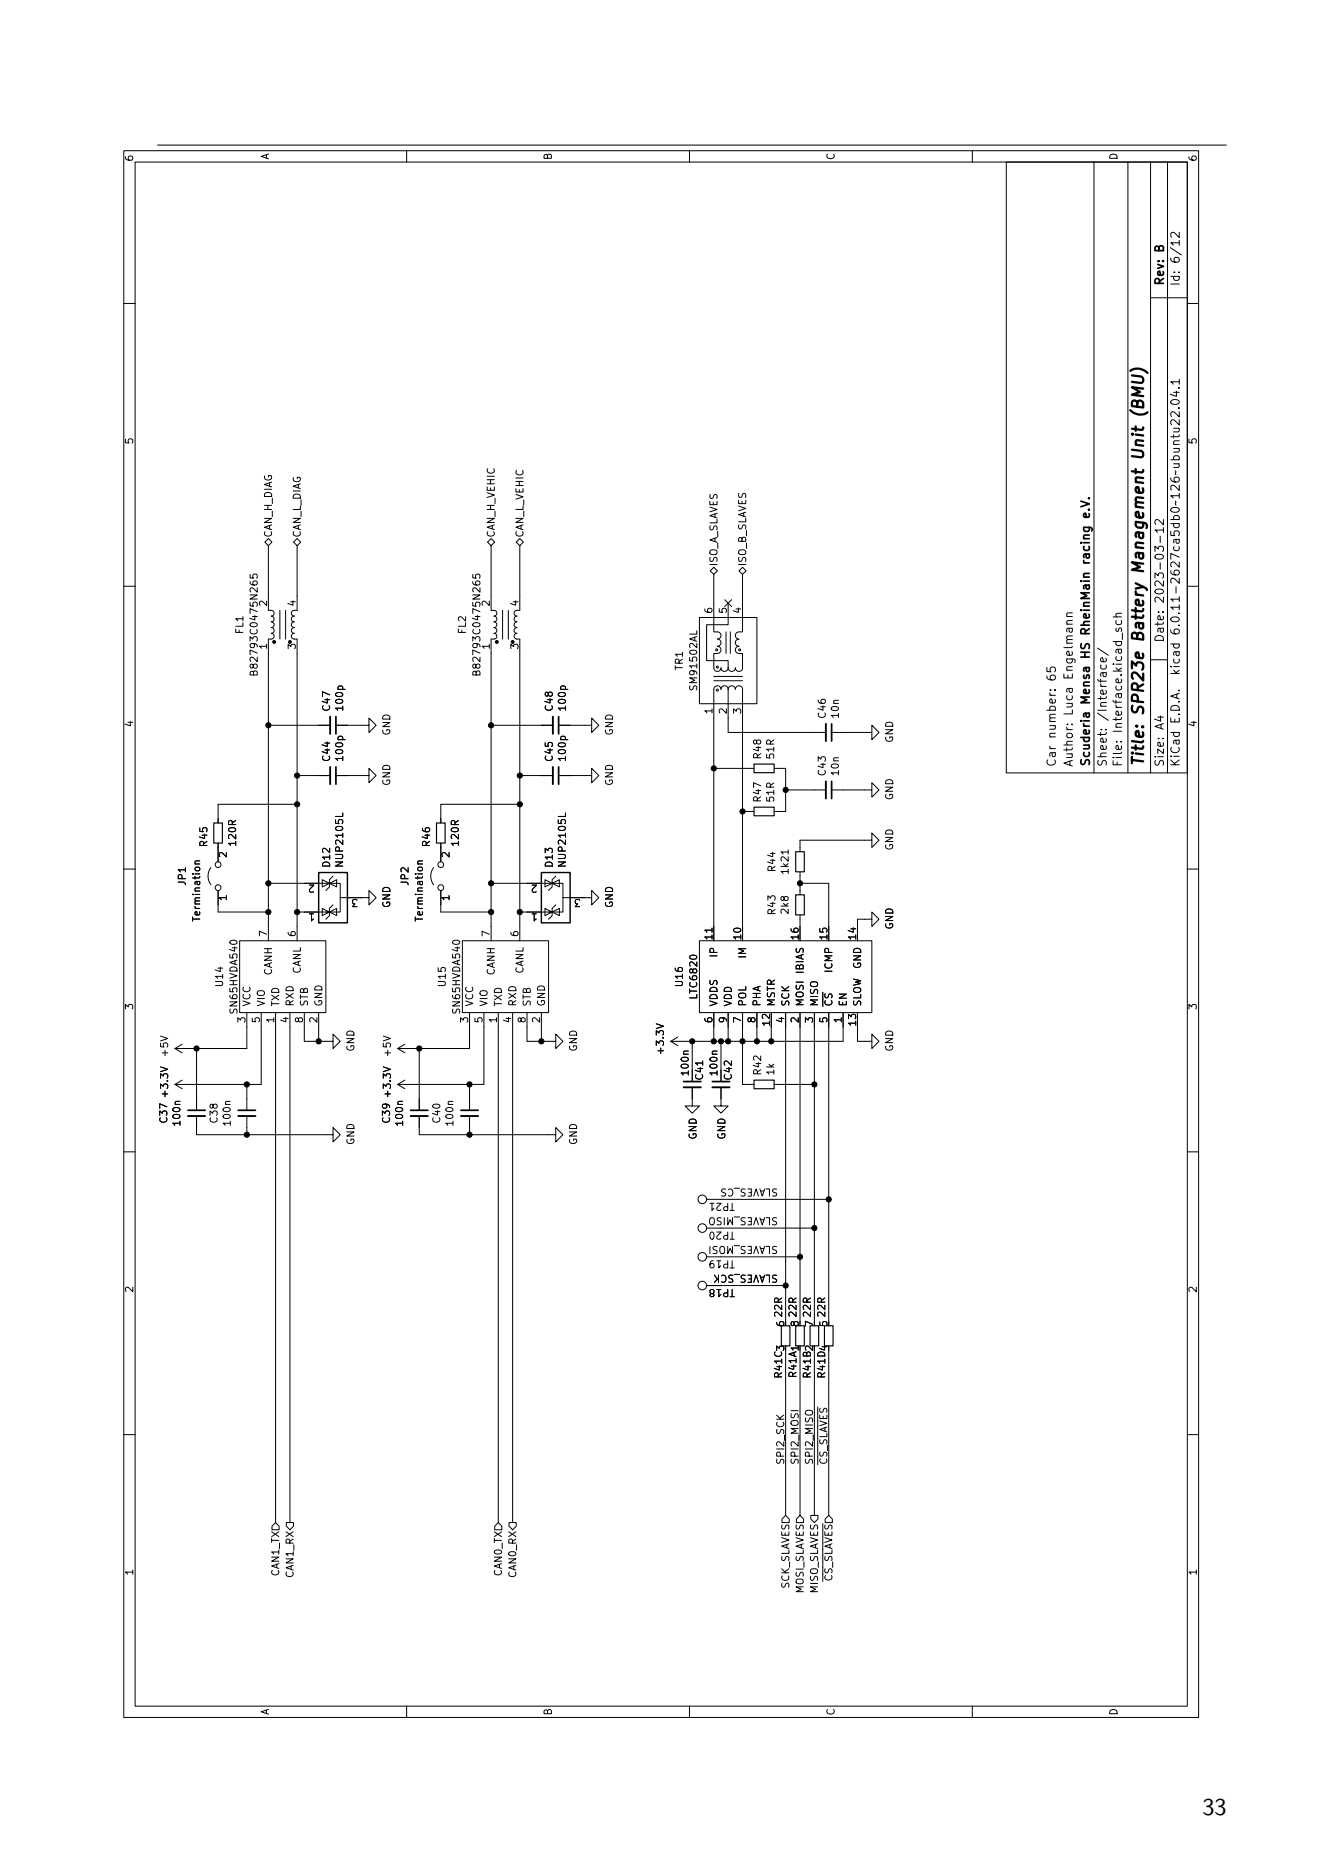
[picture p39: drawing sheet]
<svg xmlns="http://www.w3.org/2000/svg" width="210mm" height="297mm" viewBox="0 0 210 297" stroke-linecap="round" stroke-linejoin="round" font-family="sans-serif">
<defs><g id="words">
<text font-size="3.8" x="191.2" y="288.5">33</text>
<g font-size="2.5">
<text x="182.4" y="64.9" transform="rotate(-90 182.4 64.9)">(BMU)</text>
<text x="182.4" y="72" transform="rotate(-90 182.4 72)">Unit</text>
<text x="182.4" y="90.4" transform="rotate(-90 182.4 90.4)">Management</text>
<text x="182.4" y="101.7" transform="rotate(-90 182.4 101.7)">Battery</text>
<text x="182.4" y="113.7" transform="rotate(-90 182.4 113.7)">SPR23e</text>
<text x="182.4" y="122" transform="rotate(-90 182.4 122)">Title:</text>
</g>
<g font-size="1.9">
<text x="185.4" y="40.1" transform="rotate(-90 185.4 40.1)">B</text>
<text x="187.9" y="41.9" transform="rotate(-90 187.9 41.9)">6/12</text>
<text x="185.4" y="45.5" transform="rotate(-90 185.4 45.5)">Rev:</text>
<text x="187.9" y="45.5" transform="rotate(-90 187.9 45.5)">Id:</text>
<text x="173.6" y="81.3" transform="rotate(-90 173.6 81.3)">e.V.</text>
<text x="173.6" y="88.9" transform="rotate(-90 173.6 88.9)">racing</text>
<text x="185.4" y="95.9" transform="rotate(-90 185.4 95.9)">2023-03-12</text>
<text x="173.6" y="100.4" transform="rotate(-90 173.6 100.4)">RheinMain</text>
<text x="187.9" y="100.6" transform="rotate(-90 187.9 100.6)">6.0.11-2627ca5db0~126~ubuntu22.04.1</text>
<text x="170.9" y="107.9" transform="rotate(-90 170.9 107.9)">Engelmann</text>
<text x="173.6" y="104.4" transform="rotate(-90 173.6 104.4)">HS</text>
<text x="185.4" y="102.2" transform="rotate(-90 185.4 102.2)">Date:</text>
<text x="187.9" y="107.1" transform="rotate(-90 187.9 107.1)">kicad</text>
<text x="168.3" y="108.2" transform="rotate(-90 168.3 108.2)">65</text>
<text x="170.9" y="113.8" transform="rotate(-90 170.9 113.8)">Luca</text>
<text x="173.6" y="112" transform="rotate(-90 173.6 112)">Mensa</text>
<text x="168.3" y="117.4" transform="rotate(-90 168.3 117.4)">number:</text>
<text x="176.3" y="114.6" transform="rotate(-90 176.3 114.6)">/Interface/</text>
<text x="178.8" y="116.2" transform="rotate(-90 178.8 116.2)">Interface.kicad_sch</text>
<text x="185.4" y="116" transform="rotate(-90 185.4 116)">A4</text>
<text x="187.9" y="115" transform="rotate(-90 187.9 115)">E.D.A.</text>
<text x="168.3" y="122" transform="rotate(-90 168.3 122)">Car</text>
<text x="170.9" y="122" transform="rotate(-90 170.9 122)">Author:</text>
<text x="173.6" y="122" transform="rotate(-90 173.6 122)">Scuderia</text>
<text x="176.3" y="122" transform="rotate(-90 176.3 122)">Sheet:</text>
<text x="178.8" y="122" transform="rotate(-90 178.8 122)">File:</text>
<text x="185.4" y="122" transform="rotate(-90 185.4 122)">Size:</text>
<text x="187.9" y="122" transform="rotate(-90 187.9 122)">KiCad</text>
</g>
<g font-size="1.6">
<text x="21.5" y="25.8" transform="rotate(-90 21.5 25.8)">6</text>
<text x="43.1" y="25.4" transform="rotate(-90 43.1 25.4)">A</text>
<text x="88.1" y="25.5" transform="rotate(-90 88.1 25.5)">B</text>
<text x="133" y="25.5" transform="rotate(-90 133 25.5)">C</text>
<text x="178" y="25.5" transform="rotate(-90 178 25.5)">D</text>
<text x="190.6" y="25.8" transform="rotate(-90 190.6 25.8)">6</text>
<text x="21.5" y="70.7" transform="rotate(-90 21.5 70.7)">5</text>
<text x="190.6" y="70.7" transform="rotate(-90 190.6 70.7)">5</text>
<text x="43.6" y="85.5" transform="rotate(-90 43.6 85.5)">CAN_H_DIAG</text>
<text x="48.2" y="85.5" transform="rotate(-90 48.2 85.5)">CAN_L_DIAG</text>
<text x="79" y="85.5" transform="rotate(-90 79 85.5)">CAN_H_VEHIC</text>
<text x="83.6" y="85.5" transform="rotate(-90 83.6 85.5)">CAN_L_VEHIC</text>
<text x="114.4" y="90.1" transform="rotate(-90 114.4 90.1)">ISO_A_SLAVES</text>
<text x="119" y="90.1" transform="rotate(-90 119 90.1)">ISO_B_SLAVES</text>
<text x="39" y="100.9" transform="rotate(-90 39 100.9)">FL1</text>
<text x="42.4" y="96.5" transform="rotate(-90 42.4 96.5)">2</text>
<text x="47" y="96.5" transform="rotate(-90 47 96.5)">4</text>
<text x="74.4" y="100.9" transform="rotate(-90 74.4 100.9)">FL2</text>
<text x="77.8" y="96.5" transform="rotate(-90 77.8 96.5)">2</text>
<text x="82.4" y="96.5" transform="rotate(-90 82.4 96.5)">4</text>
<text x="113.2" y="97.7" transform="rotate(-90 113.2 97.7)">6</text>
<text x="115.5" y="97.7" transform="rotate(-90 115.5 97.7)">5</text>
<text x="117.8" y="97.7" transform="rotate(-90 117.8 97.7)">4</text>
<text x="41.3" y="107.7" transform="rotate(-90 41.3 107.7)">B82793C0475N265</text>
<text x="42.4" y="103.4" transform="rotate(-90 42.4 103.4)">1</text>
<text x="47" y="103.4" transform="rotate(-90 47 103.4)">3</text>
<text x="76.7" y="107.7" transform="rotate(-90 76.7 107.7)">B82793C0475N265</text>
<text x="77.8" y="103.4" transform="rotate(-90 77.8 103.4)">1</text>
<text x="82.4" y="103.4" transform="rotate(-90 82.4 103.4)">3</text>
<text x="108.9" y="106.7" transform="rotate(-90 108.9 106.7)">TR1</text>
<text x="52.8" y="113.2" transform="rotate(-90 52.8 113.2)">C47</text>
<text x="54.9" y="113.2" transform="rotate(-90 54.9 113.2)">100p</text>
<text x="88.2" y="113.2" transform="rotate(-90 88.2 113.2)">C48</text>
<text x="90.3" y="113.2" transform="rotate(-90 90.3 113.2)">100p</text>
<text x="111.2" y="110" transform="rotate(-90 111.2 110)">SM91502AL</text>
<text x="113.2" y="113.6" transform="rotate(-90 113.2 113.6)">1</text>
<text x="115.5" y="113.6" transform="rotate(-90 115.5 113.6)">2</text>
<text x="117.8" y="113.6" transform="rotate(-90 117.8 113.6)">3</text>
<text x="21.5" y="115.7" transform="rotate(-90 21.5 115.7)">4</text>
<text x="62.4" y="117" transform="rotate(-90 62.4 117)">GND</text>
<text x="97.8" y="117" transform="rotate(-90 97.8 117)">GND</text>
<text x="131.6" y="114.4" transform="rotate(-90 131.6 114.4)">C46</text>
<text x="133.7" y="114.4" transform="rotate(-90 133.7 114.4)">10n</text>
<text x="142.3" y="118.2" transform="rotate(-90 142.3 118.2)">GND</text>
<text x="190.6" y="115.7" transform="rotate(-90 190.6 115.7)">4</text>
<text x="52.8" y="121.2" transform="rotate(-90 52.8 121.2)">C44</text>
<text x="54.9" y="121.2" transform="rotate(-90 54.9 121.2)">100p</text>
<text x="62.4" y="125" transform="rotate(-90 62.4 125)">GND</text>
<text x="88.2" y="121.2" transform="rotate(-90 88.2 121.2)">C45</text>
<text x="90.3" y="121.2" transform="rotate(-90 90.3 121.2)">100p</text>
<text x="97.8" y="125" transform="rotate(-90 97.8 125)">GND</text>
<text x="121.3" y="120.8" transform="rotate(-90 121.3 120.8)">R48</text>
<text x="123.4" y="120.8" transform="rotate(-90 123.4 120.8)">51R</text>
<text x="131.6" y="123.5" transform="rotate(-90 131.6 123.5)">C43</text>
<text x="133.7" y="123.5" transform="rotate(-90 133.7 123.5)">10n</text>
<text x="121.3" y="127.7" transform="rotate(-90 121.3 127.7)">R47</text>
<text x="123.4" y="127.7" transform="rotate(-90 123.4 127.7)">51R</text>
<text x="142.3" y="127.3" transform="rotate(-90 142.3 127.3)">GND</text>
<text x="33.3" y="134.8" transform="rotate(-90 33.3 134.8)">R45</text>
<text x="37.9" y="134.7" transform="rotate(-90 37.9 134.7)">120R</text>
<text x="68.7" y="134.8" transform="rotate(-90 68.7 134.8)">R46</text>
<text x="73.3" y="134.7" transform="rotate(-90 73.3 134.7)">120R</text>
<text x="142.3" y="135.3" transform="rotate(-90 142.3 135.3)">GND</text>
<text x="29.9" y="140.9" transform="rotate(-90 29.9 140.9)">JP1</text>
<text x="36.7" y="143.3" transform="rotate(-90 36.7 143.3)">1</text>
<text x="50.1" y="140.7" transform="rotate(-180 50.1 140.7)">2</text>
<text x="52.8" y="138" transform="rotate(-90 52.8 138)">D12</text>
<text x="54.9" y="138" transform="rotate(-90 54.9 138)">NUP2105L</text>
<text x="57" y="143" transform="rotate(-180 57 143)">3</text>
<text x="65.3" y="140.9" transform="rotate(-90 65.3 140.9)">JP2</text>
<text x="72.1" y="143.3" transform="rotate(-90 72.1 143.3)">1</text>
<text x="85.5" y="140.7" transform="rotate(-180 85.5 140.7)">2</text>
<text x="88.2" y="138" transform="rotate(-90 88.2 138)">D13</text>
<text x="90.3" y="138" transform="rotate(-90 90.3 138)">NUP2105L</text>
<text x="92.4" y="143" transform="rotate(-180 92.4 143)">3</text>
<text x="123.6" y="138.7" transform="rotate(-90 123.6 138.7)">R44</text>
<text x="125.7" y="139.2" transform="rotate(-90 125.7 139.2)">1k21</text>
<text x="32.2" y="146.6" transform="rotate(-90 32.2 146.6)">Termination</text>
<text x="42.4" y="149" transform="rotate(-90 42.4 149)">7</text>
<text x="47" y="149" transform="rotate(-90 47 149)">6</text>
<text x="50.1" y="145.2" transform="rotate(-180 50.1 145.2)">1</text>
<text x="62.4" y="144.4" transform="rotate(-90 62.4 144.4)">GND</text>
<text x="67.6" y="146.6" transform="rotate(-90 67.6 146.6)">Termination</text>
<text x="77.8" y="149" transform="rotate(-90 77.8 149)">7</text>
<text x="82.4" y="149" transform="rotate(-90 82.4 149)">6</text>
<text x="85.5" y="145.2" transform="rotate(-180 85.5 145.2)">1</text>
<text x="97.8" y="144.4" transform="rotate(-90 97.8 144.4)">GND</text>
<text x="113.2" y="149.6" transform="rotate(-90 113.2 149.6)">11</text>
<text x="117.8" y="149.6" transform="rotate(-90 117.8 149.6)">10</text>
<text x="123.6" y="145.6" transform="rotate(-90 123.6 145.6)">R43</text>
<text x="125.7" y="145.5" transform="rotate(-90 125.7 145.5)">2k8</text>
<text x="126.9" y="149.6" transform="rotate(-90 126.9 149.6)">16</text>
<text x="131.5" y="149.6" transform="rotate(-90 131.5 149.6)">15</text>
<text x="136.1" y="149.6" transform="rotate(-90 136.1 149.6)">14</text>
<text x="142.3" y="147.8" transform="rotate(-90 142.3 147.8)">GND</text>
<text x="43.6" y="155.1" transform="rotate(-90 43.6 155.1)">CANH</text>
<text x="48.2" y="154.9" transform="rotate(-90 48.2 154.9)">CANL</text>
<text x="79" y="155.1" transform="rotate(-90 79 155.1)">CANH</text>
<text x="83.6" y="154.9" transform="rotate(-90 83.6 154.9)">CANL</text>
<text x="114.4" y="152.3" transform="rotate(-90 114.4 152.3)">IP</text>
<text x="119" y="152.5" transform="rotate(-90 119 152.5)">IM</text>
<text x="132.7" y="154.8" transform="rotate(-90 132.7 154.8)">ICMP</text>
<text x="137.2" y="154.1" transform="rotate(-90 137.2 154.1)">GND</text>
<text x="21.5" y="160.7" transform="rotate(-90 21.5 160.7)">3</text>
<text x="35.8" y="157" transform="rotate(-90 35.8 157)">U14</text>
<text x="38.1" y="161.4" transform="rotate(-90 38.1 161.4)">SN65HVDA540</text>
<text x="40.2" y="160.1" transform="rotate(-90 40.2 160.1)">VCC</text>
<text x="42.4" y="160.1" transform="rotate(-90 42.4 160.1)">VIO</text>
<text x="44.7" y="160.1" transform="rotate(-90 44.7 160.1)">TXD</text>
<text x="47" y="160.1" transform="rotate(-90 47 160.1)">RXD</text>
<text x="49.3" y="160.1" transform="rotate(-90 49.3 160.1)">STB</text>
<text x="51.6" y="160.1" transform="rotate(-90 51.6 160.1)">GND</text>
<text x="71.2" y="157" transform="rotate(-90 71.2 157)">U15</text>
<text x="73.5" y="161.4" transform="rotate(-90 73.5 161.4)">SN65HVDA540</text>
<text x="75.6" y="160.1" transform="rotate(-90 75.6 160.1)">VCC</text>
<text x="77.8" y="160.1" transform="rotate(-90 77.8 160.1)">VIO</text>
<text x="80.1" y="160.1" transform="rotate(-90 80.1 160.1)">TXD</text>
<text x="82.4" y="160.1" transform="rotate(-90 82.4 160.1)">RXD</text>
<text x="84.7" y="160.1" transform="rotate(-90 84.7 160.1)">STB</text>
<text x="87" y="160.1" transform="rotate(-90 87 160.1)">GND</text>
<text x="108.9" y="157" transform="rotate(-90 108.9 157)">U16</text>
<text x="111.2" y="159" transform="rotate(-90 111.2 159)">LTC6820</text>
<text x="114.4" y="160.1" transform="rotate(-90 114.4 160.1)">VDDS</text>
<text x="116.7" y="160.1" transform="rotate(-90 116.7 160.1)">VDD</text>
<text x="119" y="160.1" transform="rotate(-90 119 160.1)">POL</text>
<text x="121.2" y="160.1" transform="rotate(-90 121.2 160.1)">PHA</text>
<text x="123.5" y="160.1" transform="rotate(-90 123.5 160.1)">MSTR</text>
<text x="125.8" y="160.1" transform="rotate(-90 125.8 160.1)">SCK</text>
<text x="128.1" y="160.1" transform="rotate(-90 128.1 160.1)">MOSI IBIAS</text>
<text x="130.4" y="160.1" transform="rotate(-90 130.4 160.1)">MISO</text>
<text x="132.7" y="160.1" transform="rotate(-90 132.7 160.1)">~{CS}</text>
<text x="134.9" y="160.1" transform="rotate(-90 134.9 160.1)">EN</text>
<text x="137.2" y="160.1" transform="rotate(-90 137.2 160.1)">SLOW</text>
<text x="190.6" y="160.7" transform="rotate(-90 190.6 160.7)">3</text>
<text x="39" y="162.8" transform="rotate(-90 39 162.8)">3</text>
<text x="41.3" y="162.8" transform="rotate(-90 41.3 162.8)">5</text>
<text x="43.6" y="162.8" transform="rotate(-90 43.6 162.8)">1</text>
<text x="45.9" y="162.8" transform="rotate(-90 45.9 162.8)">4</text>
<text x="48.1" y="162.8" transform="rotate(-90 48.1 162.8)">8</text>
<text x="50.4" y="162.8" transform="rotate(-90 50.4 162.8)">2</text>
<text x="56.7" y="167.3" transform="rotate(-90 56.7 167.3)">GND</text>
<text x="74.4" y="162.8" transform="rotate(-90 74.4 162.8)">3</text>
<text x="76.7" y="162.8" transform="rotate(-90 76.7 162.8)">5</text>
<text x="79" y="162.8" transform="rotate(-90 79 162.8)">1</text>
<text x="81.3" y="162.8" transform="rotate(-90 81.3 162.8)">4</text>
<text x="83.6" y="162.8" transform="rotate(-90 83.6 162.8)">8</text>
<text x="85.8" y="162.8" transform="rotate(-90 85.8 162.8)">2</text>
<text x="92.1" y="167.3" transform="rotate(-90 92.1 167.3)">GND</text>
<text x="105.9" y="167.8" transform="rotate(-90 105.9 167.8)">+3.3V</text>
<text x="113.2" y="162.8" transform="rotate(-90 113.2 162.8)">6</text>
<text x="115.5" y="162.8" transform="rotate(-90 115.5 162.8)">9</text>
<text x="117.8" y="162.8" transform="rotate(-90 117.8 162.8)">7</text>
<text x="120.1" y="162.8" transform="rotate(-90 120.1 162.8)">8</text>
<text x="122.4" y="163.3" transform="rotate(-90 122.4 163.3)">12</text>
<text x="124.7" y="162.8" transform="rotate(-90 124.7 162.8)">4</text>
<text x="126.9" y="162.8" transform="rotate(-90 126.9 162.8)">2</text>
<text x="129.2" y="162.8" transform="rotate(-90 129.2 162.8)">3</text>
<text x="131.5" y="162.8" transform="rotate(-90 131.5 162.8)">5</text>
<text x="133.8" y="162.8" transform="rotate(-90 133.8 162.8)">1</text>
<text x="136.1" y="163.3" transform="rotate(-90 136.1 163.3)">13</text>
<text x="142.3" y="167.3" transform="rotate(-90 142.3 167.3)">GND</text>
<text x="27.1" y="168.2" transform="rotate(-90 27.1 168.2)">+5V</text>
<text x="62.5" y="168.2" transform="rotate(-90 62.5 168.2)">+5V</text>
<text x="109.8" y="171.2" transform="rotate(-90 109.8 171.2)">100n</text>
<text x="112.1" y="171.9" transform="rotate(-90 112.1 171.9)">C41</text>
<text x="114.4" y="171.2" transform="rotate(-90 114.4 171.2)">100n</text>
<text x="116.7" y="171.9" transform="rotate(-90 116.7 171.9)">C42</text>
<text x="121.3" y="171.1" transform="rotate(-90 121.3 171.1)">R42</text>
<text x="123.4" y="171.1" transform="rotate(-90 123.4 171.1)">1k</text>
<text x="26.9" y="178.7" transform="rotate(-90 26.9 178.7)">C37 +3.3V</text>
<text x="29" y="179.2" transform="rotate(-90 29 179.2)">100n</text>
<text x="34.9" y="178.7" transform="rotate(-90 34.9 178.7)">C38</text>
<text x="37" y="179.2" transform="rotate(-90 37 179.2)">100n</text>
<text x="62.3" y="178.7" transform="rotate(-90 62.3 178.7)">C39 +3.3V</text>
<text x="64.4" y="179.2" transform="rotate(-90 64.4 179.2)">100n</text>
<text x="70.3" y="178.7" transform="rotate(-90 70.3 178.7)">C40</text>
<text x="72.4" y="179.2" transform="rotate(-90 72.4 179.2)">100n</text>
<text x="56.7" y="182.1" transform="rotate(-90 56.7 182.1)">GND</text>
<text x="92.1" y="182.1" transform="rotate(-90 92.1 182.1)">GND</text>
<text x="111.1" y="181.2" transform="rotate(-90 111.1 181.2)">GND</text>
<text x="115.6" y="181.2" transform="rotate(-90 115.6 181.2)">GND</text>
<text x="116.9" y="190.9" transform="rotate(-180 116.9 190.9)">TP21</text>
<text x="123.7" y="188.6" transform="rotate(-180 123.7 188.6)">SLAVES_CS</text>
<text x="116.9" y="195.5" transform="rotate(-180 116.9 195.5)">TP20</text>
<text x="123.7" y="197.8" transform="rotate(-180 123.7 197.8)">SLAVES_MOSI</text>
<text x="123.7" y="193.2" transform="rotate(-180 123.7 193.2)">SLAVES_MISO</text>
<text x="116.9" y="200.1" transform="rotate(-180 116.9 200.1)">TP19</text>
<text x="123.7" y="202.3" transform="rotate(-180 123.7 202.3)">SLAVES_SCK</text>
<text x="21.5" y="205.6" transform="rotate(-90 21.5 205.6)">2</text>
<text x="116.9" y="204.6" transform="rotate(-180 116.9 204.6)">TP18</text>
<text x="124.7" y="209.5" transform="rotate(-90 124.7 209.5)">22R</text>
<text x="127" y="209.5" transform="rotate(-90 127 209.5)">22R</text>
<text x="129.2" y="209.5" transform="rotate(-90 129.2 209.5)">22R</text>
<text x="131.5" y="209.5" transform="rotate(-90 131.5 209.5)">22R</text>
<text x="190.6" y="205.6" transform="rotate(-90 190.6 205.6)">2</text>
<text x="124.7" y="211.1" transform="rotate(-90 124.7 211.1)">6</text>
<text x="126.9" y="211.1" transform="rotate(-90 126.9 211.1)">8</text>
<text x="129.2" y="211.1" transform="rotate(-90 129.2 211.1)">7</text>
<text x="131.5" y="211.1" transform="rotate(-90 131.5 211.1)">5</text>
<text x="124.7" y="219.3" transform="rotate(-90 124.7 219.3)">R41C3</text>
<text x="127" y="219.2" transform="rotate(-90 127 219.2)">R41A1</text>
<text x="129.2" y="219.3" transform="rotate(-90 129.2 219.3)">R41B 2</text>
<text x="131.5" y="219.3" transform="rotate(-90 131.5 219.3)">R41D4</text>
<text x="124.7" y="232.9" transform="rotate(-90 124.7 232.9)">SPI2_SCK</text>
<text x="126.9" y="232.9" transform="rotate(-90 126.9 232.9)">SPI2_MOSI</text>
<text x="129.2" y="232.9" transform="rotate(-90 129.2 232.9)">SPI2_MISO</text>
<text x="131.5" y="232.9" transform="rotate(-90 131.5 232.9)">~{CS_SLAVES}</text>
<text x="21.5" y="250.6" transform="rotate(-90 21.5 250.6)">1</text>
<text x="44.7" y="250.7" transform="rotate(-90 44.7 250.7)">CAN1_TX</text>
<text x="47" y="251" transform="rotate(-90 47 251)">CAN1_RX</text>
<text x="80.1" y="250.7" transform="rotate(-90 80.1 250.7)">CAN0_TX</text>
<text x="82.4" y="251" transform="rotate(-90 82.4 251)">CAN0_RX</text>
<text x="132.7" y="251.5" transform="rotate(-90 132.7 251.5)">~{CS_SLAVES}</text>
<text x="190.6" y="250.6" transform="rotate(-90 190.6 250.6)">1</text>
<text x="125.8" y="252.6" transform="rotate(-90 125.8 252.6)">SCK_SLAVES</text>
<text x="128.1" y="253.4" transform="rotate(-90 128.1 253.4)">MOSI_SLAVES</text>
<text x="130.4" y="253.4" transform="rotate(-90 130.4 253.4)">MISO_SLAVES</text>
<text x="43.1" y="272.7" transform="rotate(-90 43.1 272.7)">A</text>
<text x="88.1" y="272.8" transform="rotate(-90 88.1 272.8)">B</text>
<text x="133" y="272.8" transform="rotate(-90 133 272.8)">C</text>
<text x="178" y="272.8" transform="rotate(-90 178 272.8)">D</text>
</g>
</g></defs>
<g fill="none" stroke="#000" stroke-width=".16">
<path d="M19.7 24h170.8v249.1h-170.8zM21.5 25.8h167.2v245.5h-167.2zM25 23.1h170M64.6 24v1.8M109.6 24v1.8M154.6 24v1.8M160 25.8h28.7v97.1h-28.7zM173.9 25.8v97.1M179.3 25.8v97.1M182.9 25.8v97.1M185.6 25.8v97.1M187.5 36.9v.9l-1-.9-.3 .1-.1 .2 .1 .5"/>
<path d="M19.7 48.2h1.8M182.9 47.3h5.8M188.7 48.2h1.8M186.2 63.7a.73 .73 0 0 1 1.3 .3 .84 .84 0 0 1-1.4 0zM186.6 62.4h.9M187 62.2v.8l-.9-.3M187.3 64.9h.2M187.3 61.7h.2M187.5 66.7v.9l-1-.9-.3 .1-.1 .2 .1 .5M187.5 65.5v.8l-1-.8h-.3l-.1 .2 .1 .5M187.5 60.7h-1.4l.4 .4M187.5 60.3v.8"/>
<path d="M19.7 93.2h1.8M39.8 92.5v.3a.77 .77 0 0 0 1.1 0l-.1-.4h-.4l-.2 .2v.3l.2 .1M39.8 91.3v.6h.5l-.1-.1v-.4l.2-.1h.4l.1 .2-.1 .4M42.1 86.2l.6-.6 .5 .6-.5 .6zM42.7 86.8v10.2l.6 .1 .3 .4-.2 .3-.3 .2 .3 .1 .2 .3-.2 .3-.3 .2 .3 .1 .2 .2-.1 .4-.4 .2 .3 .1 .2 .2-.1 .4-.4 .2 .4 .2 .1 .4-.3 .3h-.6v48M44.5 97v4.6M45.4 97v4.6M46.7 86.2l.5-.6 .6 .6-.6 .6zM47.2 86.8v10.2l-.6 .1-.3 .4 .2 .3 .3 .2-.3 .1-.2 .2 .1 .4 .4 .2-.3 .1-.2 .2 .1 .4 .4 .2-.3 .1-.2 .2 .1 .4 .4 .2-.4 .2-.1 .3 .3 .4h.6v48M75.2 92.5v.3a.77 .77 0 0 0 1.1 0l-.1-.4h-.4l-.2 .2v.3l.2 .1M75.2 91.3v.6h.5l-.1-.1v-.4l.2-.1h.4l.1 .2-.1 .4M77.5 86.2l.6-.6 .5 .6-.5 .6z"/>
<path d="M78.1 86.8v10.2l.6 .1 .3 .4-.2 .3-.3 .2 .3 .1 .2 .3-.2 .3-.3 .2 .3 .1 .2 .2-.1 .4-.4 .2 .3 .1 .2 .2-.1 .4-.4 .2 .4 .2 .1 .4-.3 .3h-.6v48M79.9 97v4.6M80.8 97v4.6M82.1 86.2l.5-.6 .6 .6-.6 .6zM82.6 86.8v10.2l-.6 .1-.3 .4 .2 .3 .3 .2-.3 .1-.2 .2 .1 .4 .4 .2-.3 .1-.2 .2 .1 .4 .4 .2-.3 .1-.2 .2 .1 .4 .4 .2-.4 .2-.1 .3 .3 .4h.6v48M111.2 98.2h9.1v13.7h-9.1zM113.5 91.3v9.2h.5a.57 .57 0 0 1 .6 .5 .57 .57 0 0 1-.6 .6 .57 .57 0 0 1 .6 .6 .57 .57 0 0 1-.6 .6 .57 .57 0 0 1 .6 .5 .57 .57 0 0 1-.6 .6h-.5v2.3a.57 .57 0 0 0 .5 .5 .57 .57 0 0 0 .6-.5 .57 .57 0 0 0 .6 .5 .57 .57 0 0 0 .6-.5M113.5 90.2l.5 .6-.5 .5-.6-.5zM115.2 95.4l1.1 1M115.8 95.9v3.4h-3.5v5.7h3.5v1.2M116.3 95.4l-1.1 1M118 91.3v9.2h-.5a.57 .57 0 0 0-.6 .5 .57 .57 0 0 0 .6 .6 .57 .57 0 0 0-.6 .6 .57 .57 0 0 0 .6 .6 .57 .57 0 0 0-.6 .5 .57 .57 0 0 0 .6 .6h.5v2.3a.57 .57 0 0 1-.5 .5 .57 .57 0 0 1-.6-.5 .57 .57 0 0 1-.6 .5 .57 .57 0 0 1-.5-.5"/>
<path d="M118 90.2l.6 .6-.6 .5-.5-.5zM170.5 97.4l-.9 .1v.3l.1 .2M176.9 98.1h1.4M177.5 98.7l-.1 .4 .3 .2h.3l.2-.1v-.5M178.3 97.5l-.8 .1-.1 .3 .1 .2M184.4 85.2v1.1M185 84.3h-1.4l.4 .4M185 82.6v.8l-1-.8-.3 .1-.1 .2 .1 .5M185 83.9v.8M188.7 93.2h1.8M42.7 115.3h9.8M53.4 115.3h5.3v-1.1l1.1 1.1-1.1 1.2v-1.2"/>
<path d="M53.8 117.6l-.1-.3 .2-.2 .5 .1v.4M53.8 109.6l-.1-.3 .2-.2 .5 .1v.4M78.1 115.3h9.8M88.8 115.3h5.3v-1.1l1.1 1.1-1.1 1.2v-1.2M89.2 109.6l-.1-.3 .2-.2 .5 .1v.4M89.2 117.6l-.1-.3 .2-.2 .5 .1v.4M110.8 100.3v.5h-1.2M113.5 108.2h4.5M113.5 107.5h4.5M115.4 100.5v3.4M115.8 109.6a.57 .57 0 0 1 .5-.6 .57 .57 0 0 1 .6 .6 .57 .57 0 0 1 .6-.6 .57 .57 0 0 1 .5 .6v40M115.8 109.6a.57 .57 0 0 0-.6-.6 .57 .57 0 0 0-.6 .6 .57 .57 0 0 0-.6-.6 .57 .57 0 0 0-.5 .6v40"/>
<path d="M115.8 109.6v6.9h15.5M116.1 100.5v3.4M132.2 116.5h6.4v-1.2l1.1 1.2-1.1 1.1v-1.1M166.9 109.7h.2M167.6 109.7h.2M169.6 115.2h.2M170.3 115.2h.2M174.5 103l1.7 1.2M175 116h.2M175.7 116h.2M175.8 104.6l.1 .4-.2 .2h-.7v-.6h.3l.1 .6M177.5 117.9h.1"/>
<path d="M178.2 117.9h.1M182.9 104.9h2.7M19.7 138.2h1.8M31 137.4h.8M31.8 136.9h-.7l-.1 .3 .1 .2M33.5 137.9a2.28 2.28 0 0 0 0 2.8M34.7 134v3M36 135.5v.8l-.8-.8-.4 .3 .2 .4M47.2 127.9h-12.5v2.9M47.2 123.3h5.3M51.2 139.9l1.2 .5-1.2 .6zM52.9 139.3l-.5 .6v1.1l-.6 .6"/>
<path d="M53.4 123.3h5.3v-1.1l1.1 1.1-1.1 1.2v-1.2M54.5 129.3v.5h-1.2M66.4 137.4h.8M67.2 136.9h-.7l-.1 .3 .1 .2M68.9 137.9a2.28 2.28 0 0 0 0 2.8M70.1 134v3M71.4 135.5v.8l-.8-.8-.4 .3 .2 .4M82.6 127.9h-12.5v2.9M82.6 123.3h5.3M86.6 139.9l1.2 .5-1.2 .6zM88.3 139.3l-.5 .6v1.1l-.6 .6M88.8 123.3h5.3v-1.1l1.1 1.1-1.1 1.2v-1.2"/>
<path d="M89.9 129.3v.5h-1.2M113.5 122.2h6.4M118 129h1.9M123.1 122.2h1.8v6.8h-1.8M124.9 125.6h6.4M125.3 135.5h-1.1l.3 .3M125.3 135.1v.7M127.2 138.6v3.7M132.2 125.6h6.4v-1.1l1.1 1.1-1.1 1.1v-1.1M138.6 133.6v1.1l1.1-1.1-1.1-1.2v1.2h-11.4v1.8M188.7 138.2h1.8M34.7 141.6v3.4h8"/>
<path d="M36 142.7h-1.2l.4 .4M36.6 149.6a.62 .62 0 0 1 1.1 .3 .65 .65 0 0 1-1.2-.1zM38.1 149.6h13.7v11.4h-13.7zM42.7 140.4h9.7M47.2 145h5.2M51.8 145h.6l-1.2-.6v1.2l1.2-.6M52.4 140.4h1.7v4.6h-1.7M52.4 145l1.1-.6v1.2zM52.4 140.4l1.1-.5v1.1zM52.9 143.9l-.5 .5v1.2l-.6 .6M54.1 142.7h4.6v-1.1l1.1 1.1-1.1 1.2v-1.2M70.1 141.6v3.4h8"/>
<path d="M71.4 142.7h-1.2l.4 .4M72.1 149.6a.62 .62 0 0 1 1 .3 .65 .65 0 0 1-1.2-.1zM73.5 149.6h13.7v11.4h-13.7zM78.1 140.4h9.7M82.6 145h5.2M87.2 145h.6l-1.2-.6v1.2l1.2-.6M87.8 140.4h1.7v4.6h-1.7M87.8 145l1.1-.6v1.2zM87.8 140.4l1.1-.5v1.1zM88.3 143.9l-.5 .5v1.2l-.6 .6M89.5 142.7h4.6v-1.1l1.1 1.1-1.1 1.2v-1.2M109.7 152a.62 .62 0 0 1 1.1 .2 .65 .65 0 0 1-1.2-.1z"/>
<path d="M111.2 149.6h27.4v11.4h-27.4zM113.2 147.6v.6M127.2 140.4h4.5v9.2M127.2 145.5v4.1M138.6 146.2v1.1l1.1-1.1-1.1-1.2v1.2h-2.3v3.4M25.5 169.6l1.2 .4-1.2 .4M25.5 164.7l1.2 .4-1.2 .4M27.8 172.4l1.2 .7M27.8 166.7l1.2 .7M28.6 175.1l-.7 .1-.1 .2 .2 .2M29 171.7l-1.2 .7M29 166l-1.2 .7"/>
<path d="M31.2 177.4v3h21.7v-1.1l1.2 1.1-1.2 1.2v-1.2M31.2 166.7v9.8M36.6 175.1l-.7 .1-.1 .2 .2 .2M39.2 161v5.7h-11.4M39.2 172.4v4.1M39.2 177.4v3M41.5 161v11.4h-13.7M43.8 161v81.1M46.1 161v81.1M48.4 161v4.6h4.5v-1.2l1.2 1.2-1.2 1.1v-1.1M50.7 161v4.6M60.9 164.7l1.2 .4-1.2 .4"/>
<path d="M60.9 169.6l1.2 .4-1.2 .4M63.2 166.7l1.2 .7M63.2 172.4l1.2 .7M64 175.1l-.7 .1v.2l.1 .2M64.4 166l-1.2 .7M64.4 171.7l-1.2 .7M66.6 177.4v3h21.7v-1.1l1.2 1.1-1.2 1.2v-1.2M66.6 166.7v9.8M72 175.1l-.7 .1-.1 .2 .2 .2M74.6 161v5.7h-11.4M74.6 172.4v4.1M74.6 177.4v3"/>
<path d="M76.9 161v11.4h-13.7M79.2 161v81.1M81.5 161v81.1M83.8 161v4.6h4.5v-1.2l1.2 1.2-1.2 1.1v-1.1M86.1 161v4.6M104.3 162.8l1.2 .4-1.2 .3M106.6 165.6l1.2 .7M107.8 164.9l-1.2 .7M109.4 167.1l-.7 .1v.2l.1 .2M110 172.9v2.9h1.2l-1.2 1.2-1.1-1.2h1.1M110 165.6v6.4M111.7 168.7v.6"/>
<path d="M113.5 161v4.6M114 167.1l-.7 .1-.1 .2 .1 .2M114.6 172.9v2.9h1.2l-1.2 1.2-1.1-1.2h1.1M114.6 165.6v6.4M115.8 161v4.6M118 161v11.4h1.9M120.3 161v4.6M122.6 161v4.6M123.1 172.4h6.4M124.9 161v49.1M127.2 161v49.1M129.5 161v49.1"/>
<path d="M131.7 161v49.1M134 161v4.6h-27.4M136.3 161v4.6h2.3v-1.2l1.1 1.2-1.1 1.1v-1.1M19.7 183.1h1.8M112.3 199.8h14.9M112.3 190.7h19.4M112.3 195.3h17.2M188.7 183.1h1.8M112.3 204.4h12.6M124.9 214.7v26.2M127.2 214.7v26.2M129.5 214.7v26.2"/>
<path d="M131.7 214.7v26.2M19.7 228.1h1.8M188.7 228.1h1.8M43.2 242.7l.6-.6 .6 .6v.5h-1.2zM45.5 242.1h1.2v.6l-.6 .5-.6-.5zM78.6 242.7l.6-.6 .6 .6v.5h-1.2zM80.9 242.1h1.2v.6l-.6 .5-.6-.5zM124.3 241.5l.6-.6 .6 .6v.6h-1.2zM127.2 240.9l.5 .6v.6h-1.1v-.6zM128.9 240.9h1.1v.6l-.5 .6-.6-.6zM64.6 271.3v1.8M109.6 271.3v1.8"/>
<path d="M154.6 271.3v1.8"/>
<circle cx="113.9" cy="103.3" r=".16"/>
<circle cx="114" cy="109.7" r=".16"/>
<circle cx="114" cy="106.1" r=".16"/>
<circle cx="117.6" cy="103.3" r=".16"/>
<circle cx="34.7" cy="137.5" r=".46"/>
<circle cx="70.1" cy="137.5" r=".46"/>
<circle cx="34.7" cy="141.1" r=".46"/>
<circle cx="70.1" cy="141.1" r=".46"/>
<circle cx="111.6" cy="195.3" r=".69"/>
<circle cx="111.6" cy="190.7" r=".69"/>
<circle cx="111.6" cy="199.8" r=".69"/>
<circle cx="111.6" cy="204.4" r=".69"/>
</g>
<path d="M179.7 65.2a2.12 2.12 0 0 0 2.7 .4M179.9 71.5l1.5 .2a.58 .58 0 0 1 .2 .9l-1.7-.1" fill="none" stroke="#000" stroke-width=".36"/>
<g fill="none" stroke="#000" stroke-width=".27">
<path d="M172.3 89.1v.3l.2 .1M172.3 89.5h.9M173.1 81.7l.1 .4-.2 .1h-.7v-.5l.3-.1 .1 .6M53.4 113.9v2.8M88.8 113.9v2.8M132.2 115.1v2.7M172.6 113.4l.1 .4a.26 .26 0 0 0 .2 .2 .26 .26 0 0 0 .3-.2l-.1-.4M173.2 113.4l-.9 .1v.5M53.4 121.9v2.8M88.8 121.9v2.8M132.2 124.2v2.8M29.9 176.5h2.7"/>
<path d="M37.9 176.5h2.7M65.3 176.5h2.7M73.3 176.5h2.7M108.7 172h2.7M113.2 172h2.8"/>
</g>
<path d="M52.5 113.9v2.8M87.9 113.9v2.8M131.3 115.1v2.7M52.5 121.9v2.8M87.9 121.9v2.8M131.3 124.2v2.8M29.9 177.4h2.7M37.9 177.4h2.7M65.3 177.4h2.7M73.3 177.4h2.7M108.7 172.9h2.7M113.2 172.9h2.8" fill="none" stroke="#000" stroke-width=".3"/>
<g fill="#000" stroke="#000" stroke-width=".16">
<circle cx="42.7" cy="115.3" r=".41"/>
<circle cx="43.6" cy="102.1" r=".23"/>
<circle cx="46.1" cy="102.1" r=".23"/>
<circle cx="78.1" cy="115.3" r=".41"/>
<circle cx="79" cy="102.1" r=".23"/>
<circle cx="81.5" cy="102.1" r=".23"/>
<circle cx="47.2" cy="127.9" r=".41"/>
<circle cx="47.2" cy="123.3" r=".41"/>
<circle cx="82.6" cy="123.3" r=".41"/>
<circle cx="82.6" cy="127.9" r=".41"/>
<circle cx="113.5" cy="122.2" r=".41"/>
<circle cx="118" cy="129" r=".41"/>
<circle cx="124.9" cy="125.6" r=".41"/>
<circle cx="42.7" cy="140.4" r=".41"/>
<circle cx="42.7" cy="145" r=".41"/>
<circle cx="47.2" cy="145" r=".41"/>
<circle cx="78.1" cy="140.4" r=".41"/>
<circle cx="78.1" cy="145" r=".41"/>
<circle cx="82.6" cy="145" r=".41"/>
<circle cx="127.2" cy="140.4" r=".41"/>
<circle cx="31.2" cy="166.7" r=".41"/>
<circle cx="39.2" cy="172.4" r=".41"/>
<circle cx="50.7" cy="165.6" r=".41"/>
<circle cx="66.6" cy="166.7" r=".41"/>
<circle cx="74.6" cy="172.4" r=".41"/>
<circle cx="86.1" cy="165.6" r=".41"/>
<circle cx="110" cy="165.6" r=".41"/>
<circle cx="113.5" cy="165.6" r=".41"/>
<circle cx="114.6" cy="165.6" r=".41"/>
<circle cx="115.8" cy="165.6" r=".41"/>
<circle cx="118" cy="165.6" r=".41"/>
<circle cx="120.3" cy="165.6" r=".41"/>
<circle cx="122.6" cy="165.6" r=".41"/>
<circle cx="129.5" cy="172.4" r=".41"/>
<circle cx="39.2" cy="180.4" r=".41"/>
<circle cx="74.6" cy="180.4" r=".41"/>
<circle cx="127.2" cy="199.8" r=".41"/>
<circle cx="129.5" cy="195.3" r=".41"/>
<circle cx="131.7" cy="190.7" r=".41"/>
<circle cx="124.9" cy="204.4" r=".41"/>
</g>
<path d="M34 130.8h1.4v3.2h-1.4zM69.4 130.8h1.4v3.2h-1.4zM119.9 128.3h3.2v1.4h-3.2zM119.9 121.5h3.2v1.4h-3.2zM126.5 135.4h1.4v3.2h-1.4zM126.5 142.3h1.4v3.2h-1.4zM119.9 171.7h3.2v1.4h-3.2zM124.2 210.8h1.4v3.2h-1.4zM126.5 210.8h1.4v3.2h-1.4zM128.8 210.8h1.3v3.2h-1.3zM131.1 210.8h1.3v3.2h-1.3z" fill="none" stroke="#000" stroke-width=".18"/>
<path d="M50.7 138.7h4.5v8h-4.5zM86.1 138.7h4.5v8h-4.5z" fill="none" stroke="#000" stroke-width=".23"/>
<use href="#words"/>
</svg>
